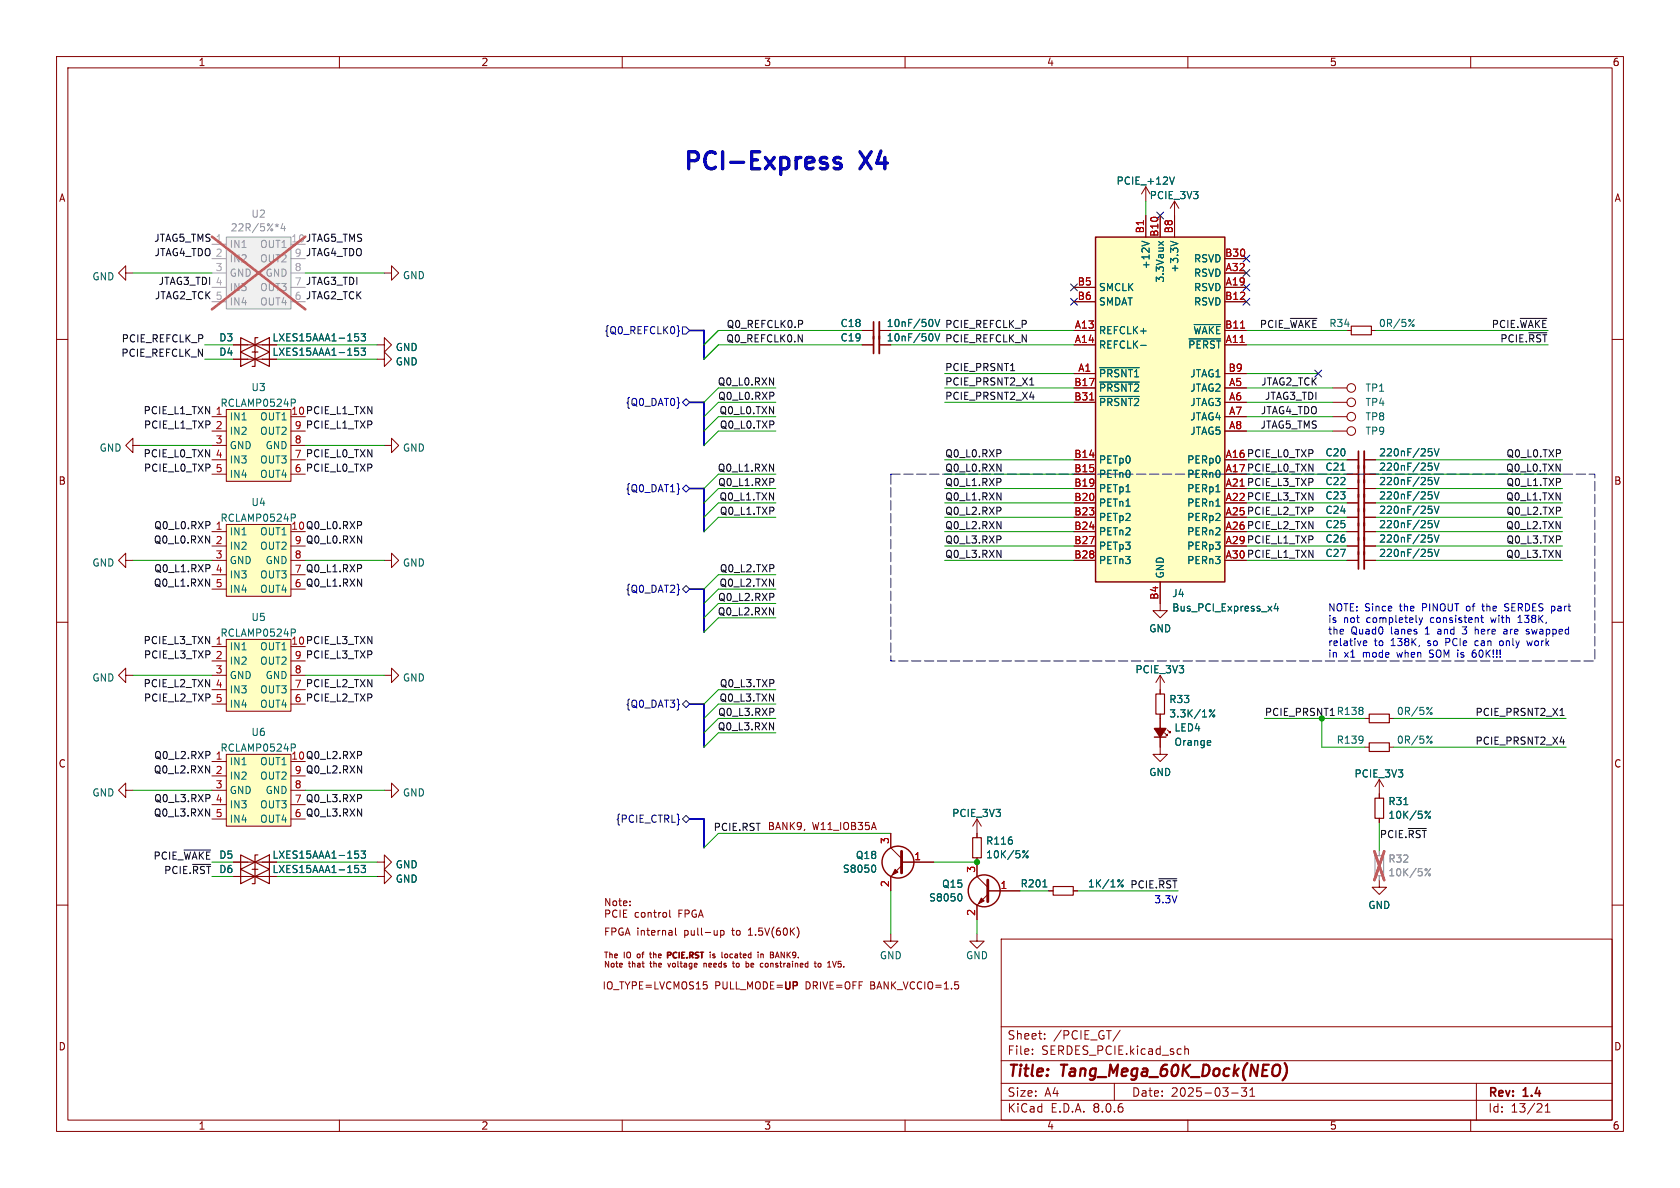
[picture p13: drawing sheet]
<svg xmlns="http://www.w3.org/2000/svg" width="297mm" height="210mm" viewBox="0 0 297 210" stroke-linecap="round" stroke-linejoin="round" font-family="sans-serif">
<defs><g id="words">
<g font-size="4.2" fill="#0000c2">
<text x="120.6" y="30.2">PCI-Express</text>
<text x="152.4" y="30.2">X4</text>
</g>
<g font-size="2.8" fill="#840000">
<text x="178" y="190.9">Title:</text>
<text x="187.7" y="190.9">Tang_Mega_60K_Dock(NEO)</text>
</g>
<g font-size="2.1" fill="#840000">
<text x="178" y="184">Sheet:</text>
<text x="186.2" y="184">/PCIE_GT/</text>
<text x="178" y="186.7">File:</text>
<text x="184.1" y="186.7">SERDES_PCIE.kicad_sch</text>
<text x="178" y="196.9">KiCad</text>
<text x="178" y="194.1">Size:</text>
<text x="184.7" y="194.1">A4</text>
<text x="185.7" y="196.9">E.D.A.</text>
<text x="193.3" y="196.9">8.0.6</text>
<text x="200" y="194.1">Date:</text>
<text x="207" y="194.1">2025-03-31</text>
<text x="263" y="194.3">Rev:</text>
<text x="263" y="196.9">Id:</text>
<text x="267.1" y="196.9">13/21</text>
<text x="269.4" y="194.3">1.4</text>
</g>
<g font-size="1.8" fill="#840000">
<text x="35" y="11.9">1</text>
<text x="85" y="11.9">2</text>
<text x="135" y="11.9">3</text>
<text x="185" y="11.9">4</text>
<text x="235" y="11.9">5</text>
<text x="285" y="11.9">6</text>
<text x="10.3" y="35.9">A</text>
<text x="285.3" y="35.9">A</text>
<text x="10.3" y="85.9">B</text>
<text x="285.3" y="85.9">B</text>
<text x="10.3" y="135.9">C</text>
<text x="285.3" y="135.9">C</text>
<text x="135.6" y="146.8">BANK9,</text>
<text x="143.6" y="146.8">W11_IOB35A</text>
<text x="106.7" y="160.3">Note:</text>
<text x="106.7" y="165.5">FPGA internal</text>
<text x="106.7" y="162.3">PCIE</text>
<text x="112.1" y="162.3">control</text>
<text x="120" y="162.3">FPGA</text>
<text x="121.1" y="165.5">pull-up</text>
<text x="129.7" y="165.5">to</text>
<text x="132.8" y="165.5">1.5V(60K)</text>
<text x="106.4" y="175.1">IO_TYPE=LVCMOS15</text>
<text x="126.3" y="175.1">PULL_MODE=UP</text>
<text x="138.4" y="175">UP</text>
<text x="142.5" y="175.1">DRIVE=OFF</text>
<text x="154.1" y="175.1">BANK_VCCIO=1.5</text>
<text x="10.3" y="185.9">D</text>
<text x="285.3" y="185.9">D</text>
<text x="35" y="199.9">1</text>
<text x="85" y="199.9">2</text>
<text x="135" y="199.9">3</text>
<text x="185" y="199.9">4</text>
<text x="235" y="199.9">5</text>
<text x="285" y="199.9">6</text>
</g>
<g font-size="1.8" fill="#006464">
<text x="197.3" y="32.8">PCIE_+12V</text>
<text x="203.2" y="35.4">PCIE_3V3</text>
<text x="203.4" y="47.7" transform="rotate(-90 203.4 47.7)">+12V</text>
<text x="211" y="46.6">RSVD</text>
<text x="16.2" y="49.8">GND</text>
<text x="71.1" y="49.6">GND</text>
<text x="194.2" y="51.7">SMCLK</text>
<text x="206" y="50.1" transform="rotate(-90 206 50.1)">3.3Vaux</text>
<text x="208.5" y="48.3" transform="rotate(-90 208.5 48.3)">+3.3V</text>
<text x="211" y="51.7">RSVD</text>
<text x="211" y="49.1">RSVD</text>
<text x="148.5" y="58">C18</text>
<text x="156.7" y="58">10nF/50V</text>
<text x="194.2" y="59.3">REFCLK+</text>
<text x="194.2" y="54.2">SMDAT</text>
<text x="210.9" y="59.3">~{WAKE}</text>
<text x="211" y="54.2">RSVD</text>
<text x="243.7" y="58">0R/5%</text>
<text x="38.7" y="63.1">D4</text>
<text x="38.7" y="60.6">D3</text>
<text x="48.1" y="63.1">LXES15AAA1-153</text>
<text x="48.1" y="60.6">LXES15AAA1-153</text>
<text x="69.9" y="62.3">GND</text>
<text x="69.9" y="64.8">GND</text>
<text x="148.5" y="60.6">C19</text>
<text x="156.7" y="60.6">10nF/50V</text>
<text x="194.2" y="61.8">REFCLK-</text>
<text x="210" y="61.8">~{PERST}</text>
<text x="44.3" y="69.3">U3</text>
<text x="194.2" y="66.9">~{PRSNT1}</text>
<text x="194.2" y="69.4">~{PRSNT2}</text>
<text x="194.2" y="72">~{PRSNT2}</text>
<text x="210.3" y="69.4">JTAG2</text>
<text x="210.3" y="72">JTAG3</text>
<text x="210.3" y="66.9">JTAG1</text>
<text x="241.3" y="69.4">TP1</text>
<text x="241.3" y="72">TP4</text>
<text x="38.9" y="72.1">RCLAMP0524P</text>
<text x="40.5" y="74.5">IN1</text>
<text x="40.5" y="77.1">IN2</text>
<text x="45.9" y="74.5">OUT1</text>
<text x="45.9" y="77.1">OUT2</text>
<text x="210.3" y="74.5">JTAG4</text>
<text x="210.3" y="77.1">JTAG5</text>
<text x="241.3" y="77.1">TP9</text>
<text x="241.3" y="74.5">TP8</text>
<text x="17.5" y="80">GND</text>
<text x="40.5" y="79.6">GND</text>
<text x="40.5" y="82.1">IN3</text>
<text x="45.9" y="82.1">OUT3</text>
<text x="46.9" y="79.6">GND</text>
<text x="71.1" y="80">GND</text>
<text x="194.2" y="82.1">PETp0</text>
<text x="209.8" y="82.1">PERp0</text>
<text x="234.2" y="80.9">C20</text>
<text x="234.2" y="83.4">C21</text>
<text x="243.7" y="80.9">220nF/25V</text>
<text x="243.7" y="83.4">220nF/25V</text>
<text x="40.5" y="84.7">IN4</text>
<text x="44.3" y="89.7">U4</text>
<text x="45.9" y="84.7">OUT4</text>
<text x="194.2" y="84.7">PETn0</text>
<text x="194.2" y="87.2">PETp1</text>
<text x="194.2" y="89.8">PETn1</text>
<text x="209.8" y="84.7">PERn0</text>
<text x="209.8" y="87.2">PERp1</text>
<text x="209.8" y="89.8">PERn1</text>
<text x="234.2" y="88.5">C23</text>
<text x="234.2" y="86">C22</text>
<text x="243.7" y="88.5">220nF/25V</text>
<text x="243.7" y="86">220nF/25V</text>
<text x="38.9" y="92.4">RCLAMP0524P</text>
<text x="40.5" y="94.8">IN1</text>
<text x="45.9" y="94.8">OUT1</text>
<text x="194.2" y="92.3">PETp2</text>
<text x="194.2" y="94.8">PETn2</text>
<text x="209.8" y="92.3">PERp2</text>
<text x="209.8" y="94.8">PERn2</text>
<text x="234.2" y="91">C24</text>
<text x="234.2" y="93.6">C25</text>
<text x="243.7" y="91">220nF/25V</text>
<text x="243.7" y="93.6">220nF/25V</text>
<text x="16.2" y="100.4">GND</text>
<text x="40.5" y="97.4">IN2</text>
<text x="40.5" y="99.9">GND</text>
<text x="45.9" y="97.4">OUT2</text>
<text x="46.9" y="99.9">GND</text>
<text x="71.1" y="100.4">GND</text>
<text x="194.2" y="97.4">PETp3</text>
<text x="194.2" y="99.9">PETn3</text>
<text x="209.8" y="97.4">PERp3</text>
<text x="209.8" y="99.9">PERn3</text>
<text x="234.2" y="96.1">C26</text>
<text x="234.2" y="98.7">C27</text>
<text x="243.7" y="96.1">220nF/25V</text>
<text x="243.7" y="98.7">220nF/25V</text>
<text x="40.5" y="102.5">IN3</text>
<text x="40.5" y="105">IN4</text>
<text x="45.9" y="105">OUT4</text>
<text x="45.9" y="102.5">OUT3</text>
<text x="206" y="102.4" transform="rotate(-90 206 102.4)">GND</text>
<text x="207.1" y="105.8">J4</text>
<text x="38.9" y="112.8">RCLAMP0524P</text>
<text x="44.3" y="110">U5</text>
<text x="203.1" y="112">GND</text>
<text x="207.1" y="108.3">Bus_PCI_Express_x4</text>
<text x="40.5" y="115.2">IN1</text>
<text x="40.5" y="117.7">IN2</text>
<text x="45.9" y="115.2">OUT1</text>
<text x="45.9" y="117.7">OUT2</text>
<text x="200.6" y="119.2">PCIE_3V3</text>
<text x="16.2" y="120.7">GND</text>
<text x="40.5" y="120.2">GND</text>
<text x="40.5" y="122.8">IN3</text>
<text x="40.5" y="125.3">IN4</text>
<text x="45.9" y="125.3">OUT4</text>
<text x="45.9" y="122.8">OUT3</text>
<text x="46.9" y="120.2">GND</text>
<text x="71.1" y="120.7">GND</text>
<text x="206.6" y="124.5">R33</text>
<text x="44.3" y="130.3">U6</text>
<text x="206.6" y="127">3.3K/1%</text>
<text x="207.5" y="129.5">LED4</text>
<text x="236.2" y="131.7">R139</text>
<text x="246.9" y="126.6">0R/5%</text>
<text x="246.9" y="131.7">0R/5%</text>
<text x="38.9" y="133.1">RCLAMP0524P</text>
<text x="40.5" y="135.5">IN1</text>
<text x="45.9" y="135.5">OUT1</text>
<text x="203.1" y="137.4">GND</text>
<text x="207.5" y="132">Orange</text>
<text x="239.4" y="137.6">PCIE_3V3</text>
<text x="16.2" y="141">GND</text>
<text x="40.5" y="138">IN2</text>
<text x="40.5" y="140.6">GND</text>
<text x="40.5" y="143.1">IN3</text>
<text x="45.9" y="143.1">OUT3</text>
<text x="45.9" y="138">OUT2</text>
<text x="46.9" y="140.6">GND</text>
<text x="71.1" y="141">GND</text>
<text x="245.3" y="142.5">R31</text>
<text x="40.5" y="145.6">IN4</text>
<text x="45.9" y="145.6">OUT4</text>
<text x="168.2" y="144.6">PCIE_3V3</text>
<text x="174.2" y="149.5">R116</text>
<text x="245.3" y="145">10K/5%</text>
<text x="38.7" y="152">D5</text>
<text x="38.7" y="154.5">D6</text>
<text x="48.1" y="154.5">LXES15AAA1-153</text>
<text x="48.1" y="152">LXES15AAA1-153</text>
<text x="69.9" y="153.7">GND</text>
<text x="148.9" y="154.5">S8050</text>
<text x="151.2" y="152.1">Q18</text>
<text x="174.2" y="151.9">10K/5%</text>
<text x="69.9" y="156.2">GND</text>
<text x="164.1" y="159.6">S8050</text>
<text x="166.4" y="157.1">Q15</text>
<text x="180.3" y="157.1">R201</text>
<text x="192.2" y="157.1">1K/1%</text>
<text x="241.8" y="160.9">GND</text>
<text x="155.4" y="169.8">GND</text>
<text x="170.7" y="169.8">GND</text>
</g>
<g font-size="1.8" fill="#989898">
<text x="40.7" y="41.1">22R/5%*4</text>
<text x="44.3" y="38.7">U2</text>
<text x="40.5" y="44">IN1</text>
<text x="40.5" y="46.6">IN2</text>
<text x="45.9" y="44">OUT1</text>
<text x="45.9" y="46.6">OUT2</text>
<text x="40.5" y="49.1">GND</text>
<text x="40.5" y="51.7">IN3</text>
<text x="45.9" y="51.7">OUT3</text>
<text x="46.9" y="49.1">GND</text>
<text x="40.5" y="54.2">IN4</text>
<text x="45.9" y="54.2">OUT4</text>
<text x="245.3" y="152.7">R32</text>
<text x="245.3" y="155.1">10K/5%</text>
</g>
<g font-size="1.8" fill="#a90000">
<text x="202.3" y="41.3" transform="rotate(-90 202.3 41.3)">B1</text>
<text x="204.9" y="42" transform="rotate(-90 204.9 42)">B10</text>
<text x="207.4" y="41.3" transform="rotate(-90 207.4 41.3)">B8</text>
<text x="216.5" y="45.5">B30</text>
<text x="190.4" y="50.5">B5</text>
<text x="190.4" y="53.1">B6</text>
<text x="216.5" y="53.1">B12</text>
<text x="216.6" y="50.5">A19</text>
<text x="216.6" y="48">A32</text>
<text x="189.9" y="58.2">A13</text>
<text x="216.5" y="58.2">B11</text>
<text x="189.9" y="60.7">A14</text>
<text x="190.5" y="65.8">A1</text>
<text x="216.6" y="60.7">A11</text>
<text x="217.1" y="65.8">B9</text>
<text x="189.8" y="68.3">B17</text>
<text x="189.8" y="70.9">B31</text>
<text x="217.2" y="68.3">A5</text>
<text x="217.2" y="70.9">A6</text>
<text x="217.2" y="73.4">A7</text>
<text x="217.2" y="75.9">A8</text>
<text x="38" y="78.5">3</text>
<text x="52" y="78.5">8</text>
<text x="189.8" y="81">B14</text>
<text x="189.8" y="83.6">B15</text>
<text x="216.6" y="81">A16</text>
<text x="216.6" y="83.6">A17</text>
<text x="189.8" y="86.1">B19</text>
<text x="189.8" y="88.6">B20</text>
<text x="216.6" y="86.1">A21</text>
<text x="216.6" y="88.6">A22</text>
<text x="38" y="93.7">1</text>
<text x="189.8" y="91.2">B23</text>
<text x="189.8" y="93.7">B24</text>
<text x="216.6" y="91.2">A25</text>
<text x="216.6" y="93.7">A26</text>
<text x="38" y="96.3">2</text>
<text x="38" y="98.8">3</text>
<text x="38" y="101.3">4</text>
<text x="52" y="98.8">8</text>
<text x="189.8" y="96.3">B27</text>
<text x="189.8" y="98.8">B28</text>
<text x="216.6" y="96.3">A29</text>
<text x="216.6" y="98.8">A30</text>
<text x="38" y="103.9">5</text>
<text x="204.9" y="106.1" transform="rotate(-90 204.9 106.1)">B4</text>
<text x="38" y="119.1">3</text>
<text x="52" y="119.1">8</text>
<text x="38" y="134.4">1</text>
<text x="38" y="136.9">2</text>
<text x="38" y="139.4">3</text>
<text x="38" y="142">4</text>
<text x="52" y="139.4">8</text>
<text x="38" y="144.5">5</text>
<text x="157.2" y="149.3" transform="rotate(-90 157.2 149.3)">3</text>
<text x="161.5" y="152.1">1</text>
<text x="172.5" y="154.4" transform="rotate(-90 172.5 154.4)">3</text>
<text x="157.2" y="156.9" transform="rotate(-90 157.2 156.9)">2</text>
<text x="172.5" y="162" transform="rotate(-90 172.5 162)">2</text>
<text x="176.8" y="157.2">1</text>
</g>
<g font-size="1.8" fill="#0f0f0f">
<text x="27.2" y="42.8">JTAG5_TMS 1</text>
<text x="27.2" y="45.4">JTAG4_TDO 2</text>
<text x="51.4" y="42.9">10 JTAG5_TMS</text>
<text x="52" y="45.5">9 JTAG4_TDO</text>
<text x="27.3" y="53">JTAG2_TCK 5</text>
<text x="27.9" y="50.5">JTAG3_TDI 4</text>
<text x="52" y="53.1">6 JTAG2_TCK</text>
<text x="52" y="50.5">7 JTAG3_TDI</text>
<text x="128.4" y="58.1">Q0_REFCLK0.P</text>
<text x="167" y="58.1">PCIE_REFCLK_P</text>
<text x="222.6" y="58.1">PCIE_~{WAKE}R34</text>
<text x="263.6" y="58.1">PCIE.~{WAKE}</text>
<text x="21.4" y="63.2">PCIE_REFCLK_N</text>
<text x="21.4" y="60.6">PCIE_REFCLK_P</text>
<text x="128.3" y="60.6">Q0_REFCLK0.N</text>
<text x="167" y="65.7">PCIE_PRSNT1</text>
<text x="167" y="60.6">PCIE_REFCLK_N</text>
<text x="265.1" y="60.6">PCIE.~{RST}</text>
<text x="126.8" y="68.2">Q0_L0.RXN</text>
<text x="126.9" y="70.8">Q0_L0.RXP</text>
<text x="167" y="70.8">PCIE_PRSNT2_X4</text>
<text x="167" y="68.2">PCIE_PRSNT2_X1</text>
<text x="222.9" y="68.2">JTAG2_TCK</text>
<text x="223.5" y="70.8">JTAG3_TDI</text>
<text x="25.3" y="73.3">PCIE_L1_TXN 1</text>
<text x="25.3" y="75.9">PCIE_L1_TXP 2</text>
<text x="51.4" y="73.4">10 PCIE_L1_TXN</text>
<text x="52" y="75.9">9 PCIE_L1_TXP</text>
<text x="127.1" y="73.3">Q0_L0.TXN</text>
<text x="127.2" y="75.9">Q0_L0.TXP</text>
<text x="222.7" y="75.9">JTAG5_TMS</text>
<text x="222.8" y="73.3">JTAG4_TDO</text>
<text x="25.3" y="80.9">PCIE_L0_TXN 4</text>
<text x="25.3" y="83.5">PCIE_L0_TXP 5</text>
<text x="52" y="83.6">6 PCIE_L0_TXP</text>
<text x="52" y="81">7 PCIE_L0_TXN</text>
<text x="126.8" y="83.5">Q0_L1.RXN</text>
<text x="167" y="83.5">Q0_L0.RXN</text>
<text x="167" y="80.9">Q0_L0.RXP</text>
<text x="216.6" y="81">A16 PCIE_L0_TXP</text>
<text x="216.6" y="83.6">A17 PCIE_L0_TXN</text>
<text x="266.2" y="83.5">Q0_L0.TXN</text>
<text x="266.2" y="80.9">Q0_L0.TXP</text>
<text x="126.9" y="86">Q0_L1.RXP</text>
<text x="127.1" y="88.6">Q0_L1.TXN</text>
<text x="167" y="86">Q0_L1.RXP</text>
<text x="167" y="88.6">Q0_L1.RXN</text>
<text x="216.6" y="86.1">A21 PCIE_L3_TXP</text>
<text x="216.6" y="88.6">A22 PCIE_L3_TXN</text>
<text x="266.2" y="88.6">Q0_L1.TXN</text>
<text x="266.2" y="86">Q0_L1.TXP</text>
<text x="27.2" y="93.6">Q0_L0.RXP</text>
<text x="51.4" y="93.7">10 Q0_L0.RXP</text>
<text x="127.2" y="91.1">Q0_L1.TXP</text>
<text x="167" y="93.6">Q0_L2.RXN</text>
<text x="167" y="91.1">Q0_L2.RXP</text>
<text x="216.6" y="91.2">A25 PCIE_L2_TXP</text>
<text x="216.6" y="93.7">A26 PCIE_L2_TXN</text>
<text x="266.2" y="93.6">Q0_L2.TXN</text>
<text x="266.2" y="91.1">Q0_L2.TXP</text>
<text x="27.1" y="96.2">Q0_L0.RXN</text>
<text x="27.2" y="101.3">Q0_L1.RXP</text>
<text x="52" y="101.3">7 Q0_L1.RXP</text>
<text x="52" y="96.3">9 Q0_L0.RXN</text>
<text x="127.2" y="101.3">Q0_L2.TXP</text>
<text x="167" y="96.2">Q0_L3.RXP</text>
<text x="167" y="98.7">Q0_L3.RXN</text>
<text x="216.6" y="96.3">A29 PCIE_L1_TXP</text>
<text x="216.6" y="98.8">A30 PCIE_L1_TXN</text>
<text x="266.2" y="98.7">Q0_L3.TXN</text>
<text x="266.2" y="96.2">Q0_L3.TXP</text>
<text x="27.1" y="103.8">Q0_L1.RXN</text>
<text x="52" y="103.9">6 Q0_L1.RXN</text>
<text x="126.9" y="106.3">Q0_L2.RXP</text>
<text x="127.1" y="103.8">Q0_L2.TXN</text>
<text x="25.3" y="114">PCIE_L3_TXN 1</text>
<text x="126.8" y="108.9">Q0_L2.RXN</text>
<text x="25.3" y="116.5">PCIE_L3_TXP 2</text>
<text x="51.4" y="114">10 PCIE_L3_TXN</text>
<text x="52" y="116.6">9 PCIE_L3_TXP</text>
<text x="25.3" y="121.6">PCIE_L2_TXN 4</text>
<text x="25.3" y="124.1">PCIE_L2_TXP 5</text>
<text x="52" y="124.2">6 PCIE_L2_TXP</text>
<text x="52" y="121.7">7 PCIE_L2_TXN</text>
<text x="127.1" y="124.1">Q0_L3.TXN</text>
<text x="127.2" y="121.6">Q0_L3.TXP</text>
<text x="126.8" y="129.2">Q0_L3.RXN</text>
<text x="126.9" y="126.7">Q0_L3.RXP</text>
<text x="260.8" y="131.7">PCIE_PRSNT2_X4</text>
<text x="260.8" y="126.7">PCIE_PRSNT2_X1</text>
<text x="27.1" y="136.8">Q0_L2.RXN</text>
<text x="27.2" y="134.3">Q0_L2.RXP</text>
<text x="51.4" y="134.4">10 Q0_L2.RXP</text>
<text x="52" y="136.9">9 Q0_L2.RXN</text>
<text x="27.2" y="141.9">Q0_L3.RXP</text>
<text x="52" y="142">7 Q0_L3.RXP</text>
<text x="27.1" y="144.4">Q0_L3.RXN</text>
<text x="52" y="144.5">6 Q0_L3.RXN</text>
<text x="126.1" y="147">PCIE.RST</text>
<text x="243.8" y="148.2">PCIE.~{RST}</text>
<text x="27" y="152.1">PCIE_~{WAKE}</text>
<text x="28.9" y="154.6">PCIE.~{RST}D6</text>
<text x="199.7" y="157.1">PCIE.~{RST}</text>
</g>
<g font-size="1.8" fill="#aaa">
<text x="38" y="48">3</text>
<text x="52" y="48">8</text>
</g>
<g font-size="1.8" fill="#000084">
<text x="106.8" y="59.3">{Q0_REFCLK0}</text>
<text x="110.5" y="72">{Q0_DAT0}</text>
<text x="110.5" y="87.2">{Q0_DAT1}</text>
<text x="110.5" y="105">{Q0_DAT2}</text>
<text x="110.5" y="125.3">{Q0_DAT3}</text>
<text x="108.8" y="145.6">{PCIE_CTRL}</text>
</g>
<g font-size="1.8" fill="#0000c2">
<text x="234.7" y="108.3">NOTE: Since</text>
<text x="234.7" y="110.3">is</text>
<text x="234.7" y="112.4">the</text>
<text x="237.5" y="110.3">not</text>
<text x="238.8" y="112.4">Quad0</text>
<text x="241.7" y="110.3">completely</text>
<text x="246" y="112.4">lanes</text>
<text x="247.6" y="108.3">the</text>
<text x="251.7" y="108.3">PINOUT</text>
<text x="252.2" y="112.4">1</text>
<text x="253.1" y="110.3">consistent</text>
<text x="254.6" y="112.4">and</text>
<text x="259.2" y="112.4">3</text>
<text x="259.7" y="108.3">of</text>
<text x="261.6" y="112.4">here</text>
<text x="262.7" y="108.3">the</text>
<text x="264.1" y="110.3">with</text>
<text x="266.9" y="108.3">SERDES part</text>
<text x="266.9" y="112.4">are</text>
<text x="269" y="110.3">138K,</text>
<text x="271.1" y="112.4">swapped</text>
<text x="234.7" y="114.4">relative</text>
<text x="234.7" y="116.5">in</text>
<text x="237.6" y="116.5">x1</text>
<text x="241" y="116.5">mode</text>
<text x="242.9" y="114.4">to</text>
<text x="246" y="114.4">138K,</text>
<text x="247.3" y="116.5">when</text>
<text x="252.7" y="114.4">so</text>
<text x="253.2" y="116.5">SOM is</text>
<text x="256" y="114.4">PCIe</text>
<text x="261.1" y="116.5">60K!!!</text>
<text x="261.4" y="114.4">can</text>
<text x="266" y="114.4">only</text>
<text x="271.1" y="114.4">work</text>
<text x="204" y="159.8">3.3V</text>
</g>
<text font-size="1.8" fill="#009600" x="223.5" y="126.7">PCIE_PRSNT1 R138</text>
<g font-size="1.4" fill="#840000">
<text x="106.7" y="169.6">The</text>
<text x="106.7" y="171.2">Note</text>
<text x="110.3" y="169.6">IO</text>
<text x="111.1" y="171.2">that</text>
<text x="112.8" y="169.6">of</text>
<text x="115.2" y="171.2">the</text>
<text x="115.4" y="169.6">the PCIE.RST</text>
<text x="118.6" y="171.2">voltage</text>
<text x="118.8" y="169.6">PCIE.RST</text>
<text x="125.1" y="171.2">needs</text>
<text x="126.5" y="169.6">is</text>
<text x="128.8" y="169.6">located</text>
<text x="130.5" y="171.2">to</text>
<text x="133.1" y="171.2">be</text>
<text x="135.5" y="169.6">in</text>
<text x="135.9" y="171.2">constrained</text>
<text x="137.9" y="169.6">BANK9.</text>
<text x="145.8" y="171.2">to</text>
<text x="148.3" y="171.2">1V5.</text>
</g>
</g></defs>
<g fill="none" stroke="#840000" stroke-width=".18">
<path d="M10 10h277v190h-277zM12 12h273v186h-273zM60 10v2M110 10v2M160 10v2M210 10v2M260 10v2M10 60h2M238.1 58.4h.8M242.4 58.4h.8M285 60h2M235.6 76.2h2.5"/>
<path d="M238.1 81.3h2.1M238.1 96.5h2.1M238.1 91.4h2.1M241.2 81.3h2M241.2 96.5h2M241.2 91.4h2M10 110h2M285 110h2M10 160h2M285 160h2M177 166h108v32h-108zM60 198v2"/>
<path d="M110 198v2M160 198v2M177 194.5h108M177 191.5h108M177 187.5h108M177 181.5h108M182.5 186.3v.1M182.5 185.5v.1M184.7 183.6v.1M184.7 182.8v.1M197 191.5v3M198 182.1l-1.3 2"/>
<path d="M209.5 184.9v1.5M209.5 185.5l.2-.1 .3 .1 .1 .9M210 198v2M217.7 193.2h1.2M220.4 192.3l-.5 .6 .4 .1v.7l-.2 .1h-.4l-.2-.1M221 193.8h.8M221 192.7l.4-.4v1.5M260 198v2M261 191.5v6.5M273.2 196.6h.8M273.2 195.5l.4-.4v1.5"/>
<circle cx="238.9" cy="76.2" r=".76"/>
</g>
<path d="M227.1 187.9a2.33 2.33 0 0 1-.3 3" fill="none" stroke="#840000" stroke-width=".4"/>
<path d="M238.9 57.7h3.5v1.5h-3.5z" fill="none" stroke="#840000" stroke-width=".2"/>
<g fill="none" stroke="#006464" stroke-width=".18">
<path d="M250 56.5l-1 1.2M252.5 79.3h.6M253 79.8l.2 .2v.3l-.2 .3M253.6 79.3l.4 1.3 .4-1.3M252.5 94.6h.6M252.5 89.5h.6M253 90l.2 .2v.3l-.2 .2M253 95l.2 .3v.3l-.2 .2M253.6 94.6l.4 1.2 .4-1.2M253.6 89.5l.4 1.2 .4-1.2"/>
<circle cx="249.8" cy="57.6" r=".18"/>
</g>
<path d="M241.2 79.8v3M241.2 89.9v3.1M241.2 95v3" fill="none" stroke="#840000" stroke-width=".33"/>
<path d="M240.2 79.8v3M240.2 89.9v3.1M240.2 95v3" fill="none" stroke="#840000" stroke-width=".3"/>
<path d="M193.7 41.9h22.8v61h-22.8z" fill="#ffffc2"/>
<path d="M193.7 41.9h22.8v61h-22.8z" fill="none" stroke="#840000" stroke-width=".25"/>
<g fill="none" stroke="#840000" stroke-width=".18">
<path d="M202.6 38.1v3.8M205.1 38.1v3.8M207.6 38.1v3.8M22.2 48.3v1.2l-1.2-1.2 1.2-1.3v1.3h1.3M67.9 48.3h1.3v1.2l1.3-1.2-1.3-1.3v1.3M152.4 58.4h2M155.4 58.4h2.1M189.9 58.4h3.8M189.9 50.8h3.8M189.9 53.3h3.8M216.5 58.4h3.8M216.5 50.8h3.8"/>
<path d="M216.5 48.3h3.8M216.5 53.3h3.8M216.5 45.7h3.8M152.4 61h2M155.4 61h2.1M189.9 66h3.8M189.9 61h3.8M189.9 68.6h3.8M189.9 71.1h3.8M216.5 66h3.8M216.5 61h3.8M216.5 68.6h3.8"/>
<path d="M216.5 71.1h3.8M216.5 73.7h3.8M216.5 76.2h3.8M189.9 81.3h3.8M189.9 83.8h3.8M189.9 86.4h3.8M189.9 88.9h3.8M189.9 91.4h3.8M189.9 94h3.8M189.9 96.5h3.8M189.9 99.1h3.8M216.5 81.3h3.8"/>
<path d="M216.5 83.8h3.8M216.5 86.4h3.8M216.5 88.9h3.8M216.5 91.4h3.8M216.5 94h3.8M216.5 96.5h3.8M216.5 99.1h3.8M238.1 83.8h2.1M238.1 86.4h2.1M238.1 88.9h2.1M238.1 94h2.1M238.1 99.1h2.1"/>
<path d="M241.2 83.8h2M241.2 86.4h2M241.2 88.9h2M241.2 94h2M241.2 99.1h2M205.1 102.9v3.8"/>
</g>
<g fill="none" stroke="#006464" stroke-width=".18">
<path d="M164.9 56.7v.8M164.9 59.2v.8M165.3 56.5l.4 1.2 .4-1.2M165.3 59l.4 1.3 .4-1.3M201.9 42.6l1.2 .5M204.8 42.7l.9 .7M205.7 42.7l-.9 .7M207 42.6l1.2 .5M210.2 59.9h5.6M211.1 57.4h4.7M194.4 65h7M194.4 67.5h7"/>
<path d="M194.4 70.1h7M201.7 61.1h.9M215 86.9h.7M215 89.5h.7M237 83.1h.8M252.5 86.9h.6M252.5 84.4h.6M252.5 97.1h.6M252.5 92h.6M252.5 81.9h.6M253 87.4l.2 .3v.3l-.2 .2M253 82.3l.2 .3v.3l-.2 .2"/>
<path d="M253 84.9l.2 .2v.3l-.2 .3M253 92.5l.2 .2v.3l-.2 .3M253 97.6l.2 .2v.3l-.2 .3M253.6 86.9l.4 1.3 .4-1.3M253.6 84.4l.4 1.3 .4-1.3M253.6 97.1l.4 1.3 .4-1.3M253.6 92l.4 1.3 .4-1.3M253.6 81.9l.4 1.2 .4-1.2M225.6 106.7l-.3 .9h.7M225.9 107.2v.8"/>
</g>
<path d="M219.3 58h.7M192.6 70.7h.8" fill="none" stroke="#a90000" stroke-width=".18"/>
<path d="M155.4 56.9v5.6M241.2 82.3v8.1M241.2 92.5v3M241.2 97.5v3.1" fill="none" stroke="#840000" stroke-width=".33"/>
<path d="M154.4 56.9v5.6M240.2 82.3v8.1M240.2 92.5v3M240.2 97.5v3.1" fill="none" stroke="#840000" stroke-width=".3"/>
<path d="M40 41.9h11.4v12.7h-11.4z" fill="#f0f0f0"/>
<path d="M37.5 43.2h2.5M37.5 45.7h2.5M37.5 48.3h2.5M37.5 50.8h2.5M37.5 53.3h2.5M40 41.9h11.4v12.7h-11.4zM51.4 45.7h2.6M51.4 48.3h2.6M51.4 50.8h2.6M51.4 53.3h2.6" fill="none" stroke="#a1a1a1" stroke-width=".18"/>
<path d="M49.3 39.7l-.3 .2M50 39.5l-.3 .9h.8M50.3 40v.8" fill="none" stroke="#989898" stroke-width=".18"/>
<path d="M37.5 41.8l16.5 12.9M54 41.8l-16.5 12.9" fill="none" stroke="#e65255" stroke-width=".46"/>
<path d="M41.3 63.5h7.6M41.3 61h7.6" fill="none" stroke="#840000" stroke-width=".18"/>
<path d="M42.5 59.7l2.6 1.3-2.6 1.2zM45.6 59.7h-.5v2.5h-.5M42.5 62.2l2.6 1.3-2.6 1.3zM45.1 63.5l2.5-1.3v2.6zM45.1 61l2.5-1.3v2.5zM45.6 62.2h-.5v2.6h-.5" fill="none" stroke="#840000" stroke-width=".2"/>
<path d="M62.7 59h.6M63.2 59.5l.2 .2v.3l-.2 .3M63.8 59h.8l-.4 .5 .4 .1v.5l-.2 .2-.6-.2M62.7 61.5h.6M63.2 62l.2 .3v.3l-.2 .2M63.8 61.5h.8l-.4 .5 .4 .1v.6l-.2 .1-.6-.1" fill="none" stroke="#006464" stroke-width=".18"/>
<path d="M40 72.4h11.4v12.7h-11.4z" fill="#ffffc2"/>
<g fill="none" stroke="#840000" stroke-width=".18">
<path d="M37.5 73.7h2.5M37.5 76.2h2.5M37.5 78.7h2.5M40 72.4h11.4v12.7h-11.4zM51.4 76.2h2.6M51.4 78.7h2.6M37.5 81.3h2.5M37.5 83.8h2.5M51.4 81.3h2.6M51.4 83.8h2.6M241.3 127h.8M241.3 132.1h.8"/>
<path d="M245.6 127h.8M245.6 132.1h.8M41.3 154.9h7.6M41.3 152.4h7.6M66.7 152.4h1.2v1.3l1.3-1.3-1.3-1.3v1.3M66.7 154.9h1.2v1.3l1.3-1.3-1.3-1.2v1.2"/>
</g>
<g fill="none" stroke="#006464" stroke-width=".18">
<path d="M51.5 70.6h.5l.2 .2-.1 .4h-.6M253.2 125l-1 1.3M253.2 130.1l-1 1.3M62.7 153h.6M62.7 150.4h.6M63.2 153.5l.2 .2v.3l-.2 .2M63.2 150.9l.2 .3v.3l-.2 .2M63.8 153h.8l-.4 .5 .4 .1v.5l-.2 .1-.6-.1M63.8 150.4h.8l-.4 .5 .4 .1v.6l-.2 .1-.6-.1"/>
<circle cx="253" cy="131.2" r=".18"/>
<circle cx="253" cy="126.1" r=".18"/>
</g>
<path d="M242.1 126.2h3.5v1.6h-3.5zM242.1 131.3h3.5v1.5h-3.5zM42.5 153.7l2.6 1.2-2.6 1.3zM42.5 151.1l2.6 1.3-2.6 1.3zM45.1 154.9l2.5-1.2v2.5zM45.1 152.4l2.5-1.3v2.6zM45.6 153.7h-.5v2.5h-.5M45.6 151.1h-.5v2.6h-.5" fill="none" stroke="#840000" stroke-width=".2"/>
<path d="M243.1 151.3h1.5v3.5h-1.5z" fill="none" stroke="#a1a1a1" stroke-width=".2"/>
<path d="M243.8 150.5v.8M243.8 154.8v.8" fill="none" stroke="#a1a1a1" stroke-width=".18"/>
<g fill="none" stroke="#989898" stroke-width=".18">
<path d="M252 153.6h.1l.2 .1-.2 .2h-.1M252.9 153.6l-1 1.2"/>
<circle cx="252.7" cy="154.6" r=".18"/>
</g>
<path d="M243 150.5l1.7 5.1M244.7 150.5l-1.7 5.1" fill="none" stroke="#e65255" stroke-width=".46"/>
<path d="M40 113h11.4v12.7h-11.4z" fill="#ffffc2"/>
<g fill="none" stroke="#840000" stroke-width=".18">
<path d="M22.2 119.4v-1.3l-1.2 1.3 1.2 1.3v-1.3h1.3M37.5 114.3h2.5M37.5 116.8h2.5M37.5 119.4h2.5M40 113h11.4v12.7h-11.4zM51.4 116.8h2.6M51.4 119.4h2.6M22.2 139.7v-1.3l-1.2 1.3 1.2 1.3v-1.3h1.3M37.5 121.9h2.5M37.5 124.5h2.5M51.4 121.9h2.6M51.4 124.5h2.6"/>
<path d="M243.8 137.8l-.7 1.3M243.8 137.8v3.3M243.8 137.8l.8 1.3M243.8 155.6v1.2h1.3l-1.3 1.3-1.2-1.3h1.2M243.8 144.7v.7"/>
</g>
<g fill="none" stroke="#006464" stroke-width=".18">
<path d="M51.5 111.2h.5l.2 .2-.1 .4-.6 .1M248.2 142.2h.7M252 143.5l.1-.1 .2 .2-.2 .2-.1-.1M252.9 143.4l-1 1.3"/>
<circle cx="252.7" cy="144.5" r=".18"/>
</g>
<path d="M243.1 141.1h1.5v3.6h-1.5z" fill="none" stroke="#840000" stroke-width=".2"/>
<path d="M40 133.4h11.4v12.7h-11.4z" fill="#ffffc2"/>
<g fill="none" stroke="#840000" stroke-width=".18">
<path d="M202.6 33l-.8 1.3M202.6 33v2.6M202.6 33l.7 1.3M207.6 35.6l-.7 1.2M207.6 35.6v2.5M207.6 35.6l.8 1.2M23.5 78.7v-1.2l-1.3 1.2 1.3 1.3v-1.3h1.3M66.7 61h1.2v1.2l1.3-1.2-1.3-1.3v1.3M66.7 63.5h1.2v1.3l1.3-1.3-1.3-1.3v1.3M67.9 78.7h1.3v1.3l1.3-1.3-1.3-1.2v1.2M67.9 99.1h1.3v1.2l1.3-1.2-1.3-1.3v1.3M67.9 119.4h1.3v1.3l1.3-1.3-1.3-1.3v1.3"/>
<path d="M205.1 106.7v1.3h1.3l-1.3 1.2-1.3-1.2h1.3M205.1 119.4v3.3M205.1 119.4l-.8 1.3M205.1 119.4l.8 1.3M37.5 134.6h2.5M37.5 137.2h2.5M37.5 139.7h2.5M40 133.4h11.4v12.7h-11.4zM51.4 137.2h2.6M51.4 139.7h2.6M67.9 139.7h1.3v1.3l1.3-1.3-1.3-1.3v1.3M205.1 126.2v7.2h1.3l-1.3 1.2-1.3-1.2h1.3"/>
<path d="M205.9 129.5l.5 .5v-.2v.2h-.3M206.4 129l.5 .5v-.2v.2h-.3M37.5 142.2h2.5M37.5 144.8h2.5M51.4 142.2h2.6M51.4 144.8h2.6M157.5 147.3v2.6l1.9 1.9M159.4 153l-1.9 1.9v2.6M159.4 152.4h5.7M172.7 151.6v3.3l1.9 1.9M172.7 144.8v3.3M172.7 144.8l-.7 1.3"/>
<path d="M172.7 144.8l.8 1.3M174.6 158.1l-1.9 1.9v2.6M174.6 157.5h5.7M185.4 157.5h.8M189.7 157.5h.8M157.5 165.1v1.3h-1.3l1.3 1.2 1.2-1.2h-1.2M172.7 165.1v1.3h-1.3l1.3 1.2 1.3-1.2h-1.3"/>
</g>
<g fill="none" stroke="#006464" stroke-width=".18">
<path d="M206.8 31.3l.4 1.3 .4-1.3M51.5 131.5h.5l.2 .3-.1 .3-.6 .1M213.9 130.9l.1 .3-.6 .1M214 131.7l-.1 .1M214.8 125.5l-1 1.2M154.5 152.9a.79 .79 0 0 1 0 1.3M169.8 158a.79 .79 0 0 1 0 1.3M180.9 150.4h.1l.2 .2-.2 .1h-.1M181.8 150.4l-1 1.3M184.4 156.8h.7M198.6 155.5l-1 1.3"/>
<circle cx="214" cy="125.6" r=".18"/>
<circle cx="214.6" cy="126.6" r=".18"/>
<circle cx="181.6" cy="151.5" r=".18"/>
<circle cx="198.4" cy="156.6" r=".18"/>
</g>
<path d="M204.3 122.7h1.6v3.5h-1.6zM172 148.1h1.5v3.5h-1.5zM186.2 156.7h3.5v1.5h-3.5z" fill="none" stroke="#840000" stroke-width=".2"/>
<path d="M159.4 150.5v3.8M174.6 155.6v3.8" fill="none" stroke="#840000" stroke-width=".51"/>
<g fill="#840000" stroke="#840000" stroke-width=".18">
<path d="M173.5 158.8l.5 .5-1 .5z"/>
<path d="M158.2 153.7l.5 .5-1 .5z"/>
</g>
<g fill="none" stroke="#840000" stroke-width=".25">
<path d="M204.1 130.3h2"/>
<circle cx="158.7" cy="152.4" r="2.82"/>
<circle cx="174" cy="157.5" r="2.82"/>
</g>
<path d="M204.1 128.8h2l-1 1.5z" fill="#840000" stroke="#840000" stroke-width=".25"/>
<path d="M40 92.7h11.4v12.7h-11.4z" fill="#ffffc2"/>
<g fill="none" stroke="#840000" stroke-width=".18">
<path d="M202.6 38.1v3.8M205.1 38.1v3.8M207.6 38.1v3.8M152.4 58.4h2M155.4 58.4h2.1M189.9 58.4h3.8M189.9 50.8h3.8M189.9 53.3h3.8M216.5 58.4h3.8M216.5 50.8h3.8M216.5 48.3h3.8M216.5 53.3h3.8"/>
<path d="M216.5 45.7h3.8M41.3 61h2.5M41.3 63.5h2.5M46.4 61h2.5M46.4 63.5h2.5M152.4 61h2M155.4 61h2.1M189.9 68.6h3.8M189.9 71.1h3.8M189.9 66h3.8M189.9 61h3.8M216.5 68.6h3.8"/>
<path d="M216.5 73.7h3.8M216.5 71.1h3.8M216.5 66h3.8M216.5 61h3.8M216.5 76.2h3.8M235.6 68.6h2.5M235.6 73.7h2.5M235.6 71.1h2.5M22.2 99.1v-1.3l-1.2 1.3 1.2 1.2v-1.2h1.3M37.5 94h2.5M37.5 96.5h2.5M37.5 99.1h2.5"/>
<path d="M40 92.7h11.4v12.7h-11.4zM51.4 96.5h2.6M51.4 99.1h2.6M189.9 94h3.8M189.9 96.5h3.8M189.9 99.1h3.8M189.9 81.3h3.8M189.9 83.8h3.8M189.9 86.4h3.8M189.9 88.9h3.8M189.9 91.4h3.8M216.5 94h3.8"/>
<path d="M216.5 96.5h3.8M216.5 99.1h3.8M216.5 81.3h3.8M216.5 83.8h3.8M216.5 86.4h3.8M216.5 88.9h3.8M216.5 91.4h3.8M238.1 94h2.1M238.1 96.5h2.1M238.1 99.1h2.1M238.1 81.3h2.1M238.1 83.8h2.1"/>
<path d="M238.1 86.4h2.1M238.1 88.9h2.1M238.1 91.4h2.1M241.2 94h2M241.2 96.5h2M241.2 99.1h2M241.2 81.3h2M241.2 83.8h2M241.2 86.4h2M241.2 88.9h2M241.2 91.4h2M37.5 101.6h2.5"/>
<path d="M37.5 104.1h2.5M51.4 101.6h2.6M51.4 104.1h2.6M205.1 102.9v3.8M205.1 121.9v.8M205.1 126.2v2.6M205.1 130.3v1.8M41.3 152.4h2.5M41.3 154.9h2.5M46.4 152.4h2.5M46.4 154.9h2.5M111.4 160v.1"/>
<path d="M111.4 159.3v.1M157.5 147.3v2.6M157.5 154.9v2.6M159.4 152.4h5.7M172.7 147.3v.8M172.7 151.6v3.3M174.6 157.5h5.7M185.4 157.5h.8M189.7 157.5h.8M243.8 140.3v.8M243.8 144.7v.7M114.8 168.6h.4"/>
<path d="M118.1 170.3l.2 .7M118.4 160.9v1.1l.2 .1M119.4 164.1v1l.2 .2M124.4 173.6h.6M124.4 170.3v.7M124.7 170.3l-.3 .1M124.9 174.1l.1 .2-.1 .5M126 169.3h.1M126.1 168.6l-.1 .2 .1 .2M127.4 164.5v1.2M127.4 164.5h.4l.2 .2-.1 .6h-.5M128.5 168.6l-.4 .2 .1 .4 .3 .1"/>
<path d="M129.5 170.3h.4M129.6 169.9v.9l.3 .2M132 170.3l.4 .2-.1 .4-.3 .1M132.3 165.3h.7M132.4 164.4h-.1M134 168.3v.1M134 168.6v.7M134.5 168.7h.4v.6M134.5 168.6v.7M135.5 170.3l-.2 .2v.3l.2 .2M137.1 169.3l.3-1 .3 1M137.2 169h.4"/>
<path d="M141.2 164.4v.9M143.9 170.3h.4M144.1 169.9v.9l.2 .2M144.7 170.4l.1-.1 .3 .1-.1 .5h-.3zM147.2 169.9l.3 1.1 .4-1.1M172.7 160v2.6"/>
<circle cx="238.9" cy="68.6" r=".76"/>
<circle cx="238.9" cy="71.1" r=".76"/>
<circle cx="238.9" cy="73.7" r=".76"/>
</g>
<g fill="none" stroke="#006464" stroke-width=".18">
<path d="M206.8 31.3l.4 1.3 .4-1.3M62.7 59h.6M63.2 59.5l.2 .2v.3l-.2 .3M63.8 59h.8l-.4 .5 .4 .1v.5l-.2 .2-.6-.2M164.9 56.7v.8M164.9 59.2v.8M165.3 56.5l.4 1.2 .4-1.2M165.3 59l.4 1.3 .4-1.3M201.9 42.6l1.2 .5M204.8 42.7l.9 .7M205.7 42.7l-.9 .7M207 42.6l1.2 .5"/>
<path d="M210.2 59.9h5.6M211.1 57.4h4.7M62.7 61.5h.6M63.2 62l.2 .3v.3l-.2 .2M63.8 61.5h.8l-.4 .5 .4 .1v.6l-.2 .1-.6-.1M194.4 65h7M194.4 67.5h7M194.4 70.1h7M201.7 61.1h.9M252.5 79.3h.6M253 79.8l.2 .2v.3l-.2 .3M253.6 79.3l.4 1.3 .4-1.3"/>
<path d="M51.5 90.9h.5l.2 .2-.1 .4h-.6M215 86.9h.7M215 89.5h.7M237 83.1h.8M252.5 86.9h.6M252.5 89.5h.6M252.5 94.6h.6M252.5 84.4h.6M252.5 97.1h.6M252.5 92h.6M252.5 81.9h.6M253 82.3l.2 .3v.3l-.2 .2"/>
<path d="M253 84.9l.2 .2v.3l-.2 .3M253 87.4l.2 .3v.3l-.2 .2M253 90l.2 .2v.3l-.2 .2M253 92.5l.2 .2v.3l-.2 .3M253 95l.2 .3v.3l-.2 .2M253 97.6l.2 .2v.3l-.2 .3M253.6 94.6l.4 1.2 .4-1.2M253.6 89.5l.4 1.2 .4-1.2M253.6 86.9l.4 1.3 .4-1.3M253.6 84.4l.4 1.3 .4-1.3M253.6 97.1l.4 1.3 .4-1.3M253.6 92l.4 1.3 .4-1.3"/>
<path d="M253.6 81.9l.4 1.2 .4-1.2M225.6 106.7l-.3 .9h.7M225.9 107.2v.8M213.9 130.9l.1 .3-.6 .1M214 131.7l-.1 .1M214.8 125.5l-1 1.2M62.7 150.4h.6M62.7 153h.6M63.2 150.9l.2 .3v.3l-.2 .2M63.2 153.5l.2 .2v.3l-.2 .2M63.8 150.4h.8l-.4 .5 .4 .1v.6l-.2 .1-.6-.1M63.8 153h.8l-.4 .5 .4 .1v.5l-.2 .1-.6-.1"/>
<path d="M154.5 152.9a.79 .79 0 0 1 0 1.3M169.8 158a.79 .79 0 0 1 0 1.3M180.9 150.4h.1l.2 .2-.2 .1h-.1M181.8 150.4l-1 1.3M184.4 156.8h.7M198.6 155.5l-1 1.3M248.2 142.2h.7M252 143.5l.1-.1 .2 .2-.2 .2-.1-.1M252.9 143.4l-1 1.3"/>
<circle cx="214" cy="125.6" r=".18"/>
<circle cx="214.6" cy="126.6" r=".18"/>
<circle cx="181.6" cy="151.5" r=".18"/>
<circle cx="198.4" cy="156.6" r=".18"/>
<circle cx="252.7" cy="144.5" r=".18"/>
</g>
<g fill="none" stroke="#000084" stroke-width=".18">
<path d="M204.5 37.5l1.2 1.2M205.7 37.5l-1.2 1.2M119.8 57.5l.1 .2v.6l.2 .2-.2 .2v.6l-.1 .2M120.6 57.8h.7l.6 .6-.6 .7h-.7zM189.3 50.2l1.2 1.2M189.3 52.7l1.2 1.2M190.5 50.2l-1.2 1.2M190.5 52.7l-1.2 1.2M219.7 50.2l1.3 1.2M219.7 52.7l1.3 1.2M219.7 45.1l1.3 1.2M219.7 47.7l1.3 1.2"/>
<path d="M221 50.2l-1.3 1.2M221 52.7l-1.3 1.2M221 45.1l-1.3 1.2M221 47.7l-1.3 1.2M120 71.2h.1l-.1 .1M120.6 71.1l.7-.6 .6 .6-.6 .7zM232.4 65.4l1.3 1.2M233.7 65.4l-1.3 1.2M120 86.4l.1 .1h-.1M120.6 86.4l.7-.7 .6 .7-.6 .6zM120 104.2h.1l-.1 .1M120.6 104.1l.7-.6 .6 .6-.6 .7z"/>
<path d="M120 124.5l.1 .1h-.1M120.6 124.5l.7-.7 .6 .7-.6 .6zM120.6 144.8l.7-.7 .6 .7-.6 .6z"/>
</g>
<g fill="none" stroke="#0f0f0f" stroke-width=".18">
<path d="M141.8 56.8v.4M228.1 56.3h4.7M268.8 56.3h4.7M270.3 58.8h3.2M178.7 65.5h.7M182 70.2h.8M182 68.1h.8M275.8 131.1h.8M275.8 126.5h.7M32.5 150.3h4.7M34 152.8h3.2M204.9 155.3h3.2"/>
<path d="M249 146.5h3.2"/>
</g>
<path d="M148.6 28l-.7-.2-.3 .2-.2 .3 .2 .4 1 .3 .1 .3-.1 .4-.3 .1h-.6l-.3-.1" fill="none" stroke="#0000c2" stroke-width=".6"/>
<g fill="none" stroke="#0000c2" stroke-width=".18">
<path d="M241 113.7l.6-.1v-.3h-.4l-.2 .2 .1 .6h.5M250.9 109.2l.3 .8M251.2 110l-.3 .5M251.5 109.2l-.3 .8M258.5 112l.2 .1M260.6 114.9l-.1 .1a.86 .86 0 0 0 0 1.2h.2M260.7 115.4h-.2l-.2 .2M260.8 110.8v1.3M261 113.3l-.3 .2v.4l.3 .2M261.2 111.2l-.4 .2M261.8 109.2h.5M262 107.2h.4"/>
<path d="M262 108.8v1.1l.3 .1M262.1 106.7l.1 1.2M265.5 113.3h-.3l-.1 .2 .1 .5 .3 .1M265.9 111.3h.5M266 107.9l.5 .1M266.4 111.5l-.4 .1-.2 .2 .2 .3 .4-.1M266.5 106.7h-.3l-.2 .3 .1 .3 .4 .1M268.4 110h.7M269.9 113.3l.3 .8 .2-.6 .3 .6M270 111.2l.3 .1M270 111.7h.3l.1 .2-.2 .2h-.3"/>
</g>
<path d="M157.5 83.8h124.4v33h-124.4z" fill="none" stroke="#0000c2" stroke-width=".18" stroke-dasharray="1.7 .6"/>
<path d="M121.9 58.4h2.6v5.1M121.9 71.1h2.6v7.6M121.9 86.4h2.6v7.6M121.9 104.1h2.6v7.7M121.9 124.5h2.6v7.6M121.9 144.8h2.6v5.1" fill="none" stroke="#000084" stroke-width=".3"/>
<g fill="none" stroke="#009600" stroke-width=".18">
<path d="M202.6 35.6v2.5M23.5 48.3h14M54 48.3h13.9M152.4 58.4h-25.4l-2.5 2.6M157.5 58.4h32.4M220.3 58.4h17.8M243.2 58.4h30.5M24.8 78.7h12.7M36.2 61h5.1M36.2 63.5h5.1M48.9 61h17.8M48.9 63.5h17.8"/>
<path d="M54 78.7h13.9M137.2 68.6h-10.2l-2.5 2.5M137.2 71.1h-10.2l-2.5 2.6M137.2 73.7h-10.2l-2.5 2.5M137.2 76.2h-10.2l-2.5 2.5M152.4 61h-25.4l-2.5 2.5M157.5 61h32.4M167 68.6h22.9M167 71.1h22.9M167 66h22.9M220.3 61h53.4M220.3 68.6h15.3"/>
<path d="M220.3 71.1h15.3M220.3 73.7h15.3M220.3 76.2h15.3M220.3 66h12.7M23.5 99.1h14M54 99.1h13.9M137.2 91.4h-10.2l-2.5 2.6M137.2 86.4h-10.2l-2.5 2.5M137.2 83.8h-10.2l-2.5 2.6M137.2 88.9h-10.2l-2.5 2.5M167 99.1h22.9M167 91.4h22.9"/>
<path d="M167 94h22.9M167 96.5h22.9M167 86.4h22.9M167 83.8h22.9M167 88.9h22.9M167 81.3h22.9M220.3 99.1h17.8M220.3 91.4h17.8M220.3 94h17.8M220.3 96.5h17.8M220.3 86.4h17.8M220.3 83.8h17.8"/>
<path d="M220.3 88.9h17.8M220.3 81.3h17.8M243.2 99.1h33M243.2 91.4h33M243.2 94h33M243.2 96.5h33M243.2 86.4h33M243.2 83.8h33M243.2 88.9h33M243.2 81.3h33M23.5 119.4h14M54 119.4h13.9"/>
<path d="M137.2 101.6h-10.2l-2.5 2.5M137.2 109.2h-10.2l-2.5 2.6M137.2 106.7h-10.2l-2.5 2.5M137.2 104.1h-10.2l-2.5 2.6M23.5 139.7h14M54 139.7h13.9M137.2 127h-10.2l-2.5 2.5M137.2 121.9h-10.2l-2.5 2.6M137.2 124.5h-10.2l-2.5 2.5M137.2 129.5h-10.2l-2.5 2.6M223.5 127h17.8M233.7 127v5.1h7.6"/>
<path d="M246.4 132.1h30.5M246.4 127h30.5M37.5 152.4h3.8M37.5 154.9h3.8M48.9 152.4h17.8M48.9 154.9h17.8M157.5 147.3h-30.5l-2.5 2.6M157.5 157.5v7.6M165.1 152.4h7.6M180.3 157.5h5.1M190.5 157.5h17.8M243.8 145.4v5.1"/>
<path d="M172.7 162.6v2.5"/>
</g>
<path d="M219.3 58h.7M192.6 70.7h.8" fill="none" stroke="#a90000" stroke-width=".18"/>
<g fill="none" stroke="#989898" stroke-width=".18">
<path d="M252 153.6h.1l.2 .1-.2 .2h-.1M252.9 153.6l-1 1.2"/>
<circle cx="252.7" cy="154.6" r=".18"/>
</g>
<path d="M243.8 150.5v.8M243.8 154.8v.8" fill="none" stroke="#a1a1a1" stroke-width=".18"/>
<path d="M243 150.5l1.7 5.1M244.7 150.5l-1.7 5.1" fill="none" stroke="#e65255" stroke-width=".46"/>
<circle cx="172.7" cy="152.4" r=".46" fill="#009600" stroke="#009600" stroke-width=".18"/>
<use href="#words"/>
</svg>
